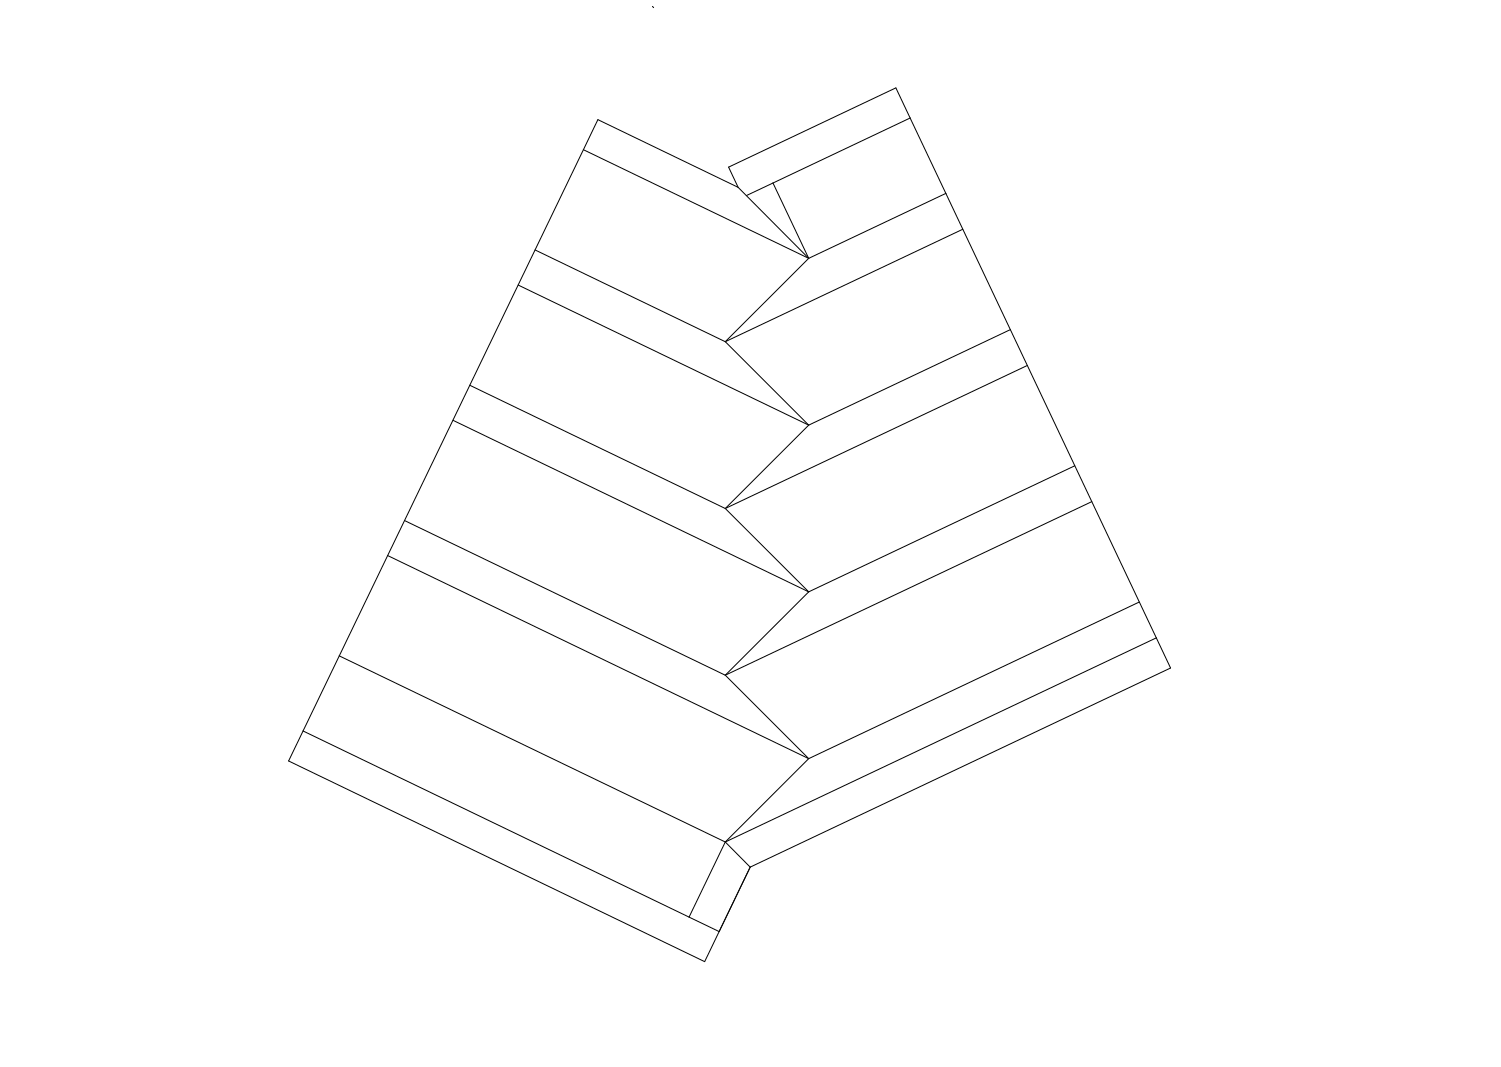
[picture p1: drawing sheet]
<svg xmlns="http://www.w3.org/2000/svg" width="450mm" height="320mm" viewBox="0 0 450 320" stroke-linecap="round" stroke-linejoin="round" font-family="sans-serif">
<g fill="none" stroke="#000" stroke-width=".3">
<path d="M195.7 1.9l.3 .4M272.9 35.4l-49.1 23.3M175 44.9l67.5 32.6M221.4 56.2l-2.9-6.1 50.2-23.7 78.1 164.9M221.4 56.2l-42.1-20.3-92.7 192.3 124.7 60.2 13.7-28.4M221.4 56.2l21.1 21.3M231.8 54.9l10.7 22.6M283.7 58l-41.2 19.5M160.5 75l57 27.5M242.5 77.5l-25 25M288.7 68.7l-71.2 33.8M155.4 85.5l87.1 42"/>
<path d="M303 98.8l-60.5 28.7M140.9 115.5l76.6 37M217.5 102.5l25 25M308.1 109.6l-90.6 42.9M135.8 126l106.7 51.5M242.5 127.5l-25 25M322.3 139.7l-79.8 37.8M121.3 156.1l96.2 46.4M217.5 152.5l25 25M327.4 150.4l-109.9 52.1M116.3 166.6l126.2 60.9M242.5 177.5l-25 25"/>
<path d="M101.7 196.7l115.8 55.8M341.7 180.5l-99.2 47M346.8 191.3l-129.3 61.2M346.8 191.3l4.2 9-126 59.7M90.9 219.2l115.8 55.8M217.5 202.5l25 25M242.5 227.5l-25 25M217.5 252.5l-10.8 22.5M217.5 252.5l7.5 7.5M206.7 275l9 4.4"/>
</g>
</svg>
